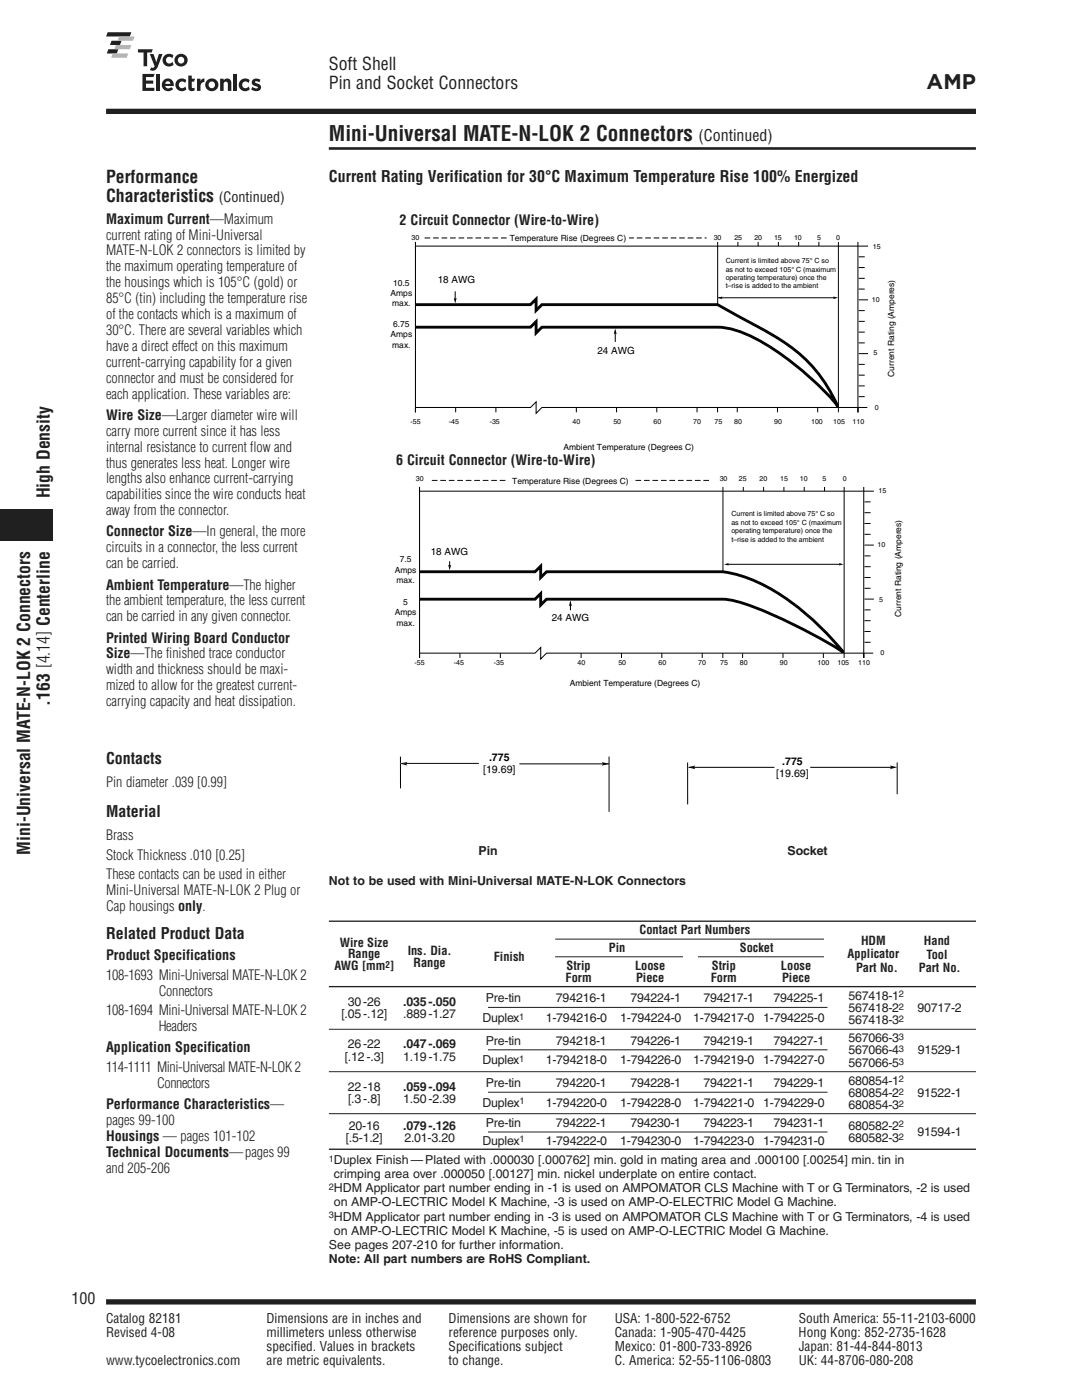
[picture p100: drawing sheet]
<svg xmlns="http://www.w3.org/2000/svg" width="216mm" height="279mm" viewBox="0 0 216 279" stroke-linecap="round" stroke-linejoin="round" font-family="sans-serif">
<defs><g id="words">
<g font-size="4.2" fill="#231f20">
<text x="184.9" y="17.8">AMP</text>
<text x="65.6" y="28">Mini-Universal MATE-N-LOK 2 Connectors</text>
</g>
<g font-size="3.5" fill="#231f20">
<text x="65.6" y="14">Soft Shell</text>
<text x="65.6" y="17.9">Pin and Socket Connectors</text>
<text x="21.2" y="36.5">Performance</text>
<text x="21.2" y="40.4">Characteristics</text>
<text x="9.9" y="99.5" transform="rotate(-90 9.9 99.5)">High Density</text>
<text x="9.9" y="140.8" transform="rotate(-90 9.9 140.8)">.163 [4.14] Centerline</text>
<text x="6" y="170.6" transform="rotate(-90 6 170.6)">Mini-Universal MATE-N-LOK 2 Connectors</text>
</g>
<g font-size="3.2" fill="#231f20">
<text x="139.4" y="28">(Continued)</text>
<text x="65.6" y="36.2">Current Rating Verification for 30°C Maximum Temperature Rise 100% Energized</text>
<text x="21.2" y="152.5">Contacts</text>
<text x="21.2" y="163.1">Material</text>
<text x="21.2" y="187.5">Related Product Data</text>
<text x="14.3" y="260.3">100</text>
</g>
<g font-size="2.8" fill="#231f20">
<text x="43.7" y="40.4">(Continued)</text>
<text x="21.2" y="44.6">Maximum Current—Maximum</text>
<text x="21.2" y="47.8">current rating of Mini-Universal</text>
<text x="79.7" y="45">2 Circuit Connector (Wire-to-Wire)</text>
<text x="21.2" y="51">MATE-N-LOK 2 connectors is limited by</text>
<text x="21.2" y="54.2">the maximum operating temperature of</text>
<text x="21.2" y="57.3">the housings which is 105°C (gold) or</text>
<text x="21.2" y="60.5">85°C (tin) including the temperature rise</text>
<text x="21.2" y="63.7">of the contacts which is a maximum of</text>
<text x="21.2" y="66.9">30°C. There are several variables which</text>
<text x="21.2" y="70">have a direct effect on this maximum</text>
<text x="21.2" y="73.2">current-carrying capability for a given</text>
<text x="21.2" y="76.4">connector and must be considered for</text>
<text x="21.2" y="79.6">each application. These variables are:</text>
<text x="21.2" y="83.8">Wire Size—Larger diameter wire will</text>
<text x="21.2" y="87">carry more current since it has less</text>
<text x="21.2" y="90.1">internal resistance to current flow and</text>
<text x="21.2" y="93.3">thus generates less heat. Longer wire</text>
<text x="79" y="92.8">6 Circuit Connector (Wire-to-Wire)</text>
<text x="21.2" y="96.5">lengths also enhance current-carrying</text>
<text x="21.2" y="99.7">capabilities since the wire conducts heat</text>
<text x="21.2" y="102.8">away from the connector.</text>
<text x="21.2" y="107.1">Connector Size—In general, the more</text>
<text x="21.2" y="110.2">circuits in a connector, the less current</text>
<text x="21.2" y="113.4">can be carried.</text>
<text x="21.2" y="117.7">Ambient Temperature—The higher</text>
<text x="21.2" y="120.8">the ambient temperature, the less current</text>
<text x="21.2" y="124">can be carried in any given connector.</text>
<text x="21.2" y="128.2">Printed Wiring Board Conductor</text>
<text x="21.2" y="131.4">Size—The finished trace conductor</text>
<text x="21.2" y="134.6">width and thickness should be maxi-</text>
<text x="21.2" y="137.8">mized to allow for the greatest current-</text>
<text x="21.2" y="140.9">carrying capacity and heat dissipation.</text>
<text x="21.2" y="157.1">Pin diameter .039 [0.99]</text>
<text x="21.2" y="167.7">Brass</text>
<text x="21.2" y="171.6">Stock Thickness .010 [0.25]</text>
<text x="21.2" y="175.5">These contacts can be used in either</text>
<text x="21.2" y="178.6">Mini-Universal MATE-N-LOK 2 Plug or</text>
<text x="21.2" y="181.8">Cap housings only.</text>
<text x="21.2" y="191.7">Product Specifications</text>
<text x="21.2" y="195.6">108-1693 Mini-Universal MATE-N-LOK 2</text>
<text x="21.2" y="202.6">108-1694 Mini-Universal MATE-N-LOK 2</text>
<text x="31.7" y="198.7">Connectors</text>
<text x="31.7" y="205.8">Headers</text>
<text x="21.2" y="210">Application Specification</text>
<text x="21.2" y="213.9">114-1111 Mini-Universal MATE-N-LOK 2</text>
<text x="21.2" y="221.3">Performance Characteristics—</text>
<text x="31.4" y="217.1">Connectors</text>
<text x="21.2" y="224.5">pages 99-100</text>
<text x="21.2" y="227.7">Housings — pages 101-102</text>
<text x="21.2" y="230.8">Technical Documents—pages 99</text>
<text x="21.2" y="234">and 205-206</text>
</g>
<g font-size="2.6" fill="#231f20">
<text x="21.2" y="264">Catalog 82181</text>
<text x="21.2" y="266.9">Revised 4-08</text>
<text x="53.2" y="264">Dimensions are in inches and</text>
<text x="53.2" y="266.9">millimeters unless otherwise</text>
<text x="53.2" y="269.7">specified. Values in brackets</text>
<text x="89.5" y="264">Dimensions are shown for</text>
<text x="89.5" y="266.9">reference purposes only.</text>
<text x="89.5" y="269.7">Specifications subject</text>
<text x="122.7" y="264">USA: 1-800-522-6752</text>
<text x="122.7" y="266.9">Canada: 1-905-470-4425</text>
<text x="122.7" y="269.7">Mexico: 01-800-733-8926</text>
<text x="159.4" y="266.9">Hong Kong: 852-2735-1628</text>
<text x="159.4" y="264">South America: 55-11-2103-6000</text>
<text x="159.4" y="269.7">Japan: 81-44-844-8013</text>
<text x="21.2" y="272.5">www.tycoelectronics.com</text>
<text x="53.2" y="272.5">are metric equivalents.</text>
<text x="89.5" y="272.5">to change.</text>
<text x="122.7" y="272.5">C. America: 52-55-1106-0803</text>
<text x="159.4" y="272.5">UK: 44-8706-080-208</text>
</g>
<g font-size="2.5" fill="#231f20">
<text x="95.5" y="170.6">Pin</text>
<text x="157.1" y="170.6">Socket</text>
<text x="65.6" y="176.6">Not to be used with Mini-Universal MATE-N-LOK Connectors</text>
<text x="67.8" y="188.9">Wire Size</text>
<text x="69.5" y="191.2">Range</text>
<text x="81.3" y="190.5">Ins. Dia.</text>
<text x="98.5" y="191.7">Finish</text>
<text x="121.5" y="190">Pin</text>
<text x="127.6" y="186.5">Contact Part Numbers</text>
<text x="147.6" y="190">Socket</text>
<text x="169.1" y="191.2">Applicator</text>
<text x="171.8" y="188.6">HDM</text>
<text x="184.4" y="188.6">Hand</text>
<text x="184.9" y="191.4">Tool</text>
<text x="66.7" y="193.7">AWG [mm ]</text>
<text x="82.5" y="193">Range</text>
<text x="112.8" y="196">Form</text>
<text x="113.1" y="193.5">Strip</text>
<text x="126.7" y="193.5">Loose</text>
<text x="126.9" y="196">Piece</text>
<text x="141.8" y="196">Form</text>
<text x="142" y="193.5">Strip</text>
<text x="155.8" y="193.5">Loose</text>
<text x="156" y="196">Piece</text>
<text x="170.8" y="194">Part No.</text>
<text x="183.3" y="194">Part No.</text>
<text x="68.1" y="203.2">[.05-.12]</text>
<text x="69.4" y="200.7">30-26</text>
<text x="80.5" y="203.2">.889-1.27</text>
<text x="80.5" y="200.7">.035-.050</text>
<text x="96.3" y="203.9">Duplex</text>
<text x="96.9" y="200">Pre-tin</text>
<text x="108.9" y="203.9">1-794216-0</text>
<text x="110.9" y="200">794216-1</text>
<text x="123.7" y="203.9">1-794224-0</text>
<text x="125.8" y="200">794224-1</text>
<text x="138.3" y="203.9">1-794217-0</text>
<text x="140.3" y="200">794217-1</text>
<text x="152.3" y="203.9">1-794225-0</text>
<text x="154.3" y="200">794225-1</text>
<text x="169.3" y="199.5">567418-1</text>
<text x="169.3" y="202">567418-2</text>
<text x="183.1" y="202">90717-2</text>
<text x="69.4" y="209.2">26-22</text>
<text x="80.5" y="209.2">.047-.069</text>
<text x="96.9" y="208.5">Pre-tin</text>
<text x="110.9" y="208.5">794218-1</text>
<text x="125.8" y="208.5">794226-1</text>
<text x="140.3" y="208.5">794219-1</text>
<text x="154.3" y="208.5">794227-1</text>
<text x="169.3" y="204.4">567418-3</text>
<text x="169.3" y="208">567066-3</text>
<text x="68.8" y="211.7">[.12-.3]</text>
<text x="80.5" y="211.7">1.19-1.75</text>
<text x="96.3" y="212.4">Duplex</text>
<text x="108.9" y="212.4">1-794218-0</text>
<text x="123.7" y="212.4">1-794226-0</text>
<text x="138.3" y="212.4">1-794219-0</text>
<text x="152.3" y="212.4">1-794227-0</text>
<text x="169.3" y="212.9">567066-5</text>
<text x="169.3" y="210.4">567066-4</text>
<text x="183.1" y="210.4">91529-1</text>
<text x="69.4" y="217.7">22-18</text>
<text x="69.4" y="220.1">[.3-.8]</text>
<text x="80.5" y="220.1">1.50-2.39</text>
<text x="80.5" y="217.7">.059-.094</text>
<text x="96.3" y="220.8">Duplex</text>
<text x="96.9" y="217">Pre-tin</text>
<text x="108.9" y="220.8">1-794220-0</text>
<text x="110.9" y="217">794220-1</text>
<text x="123.7" y="220.8">1-794228-0</text>
<text x="125.8" y="217">794228-1</text>
<text x="138.3" y="220.8">1-794221-0</text>
<text x="140.3" y="217">794221-1</text>
<text x="152.3" y="220.8">1-794229-0</text>
<text x="154.3" y="217">794229-1</text>
<text x="169.3" y="216.4">680854-1</text>
<text x="169.3" y="221.4">680854-3</text>
<text x="169.3" y="218.9">680854-2</text>
<text x="183.1" y="218.9">91522-1</text>
<text x="69" y="227.9">[.5-1.2]</text>
<text x="69.6" y="225.4">20-16</text>
<text x="80.5" y="225.4">.079-.126</text>
<text x="80.7" y="227.9">2.01-3.20</text>
<text x="97" y="224.9">Pre-tin</text>
<text x="110.9" y="224.9">794222-1</text>
<text x="125.8" y="224.9">794230-1</text>
<text x="140.3" y="224.9">794223-1</text>
<text x="154.3" y="224.9">794231-1</text>
<text x="169.3" y="227.9">680582-3</text>
<text x="169.3" y="225.4">680582-2</text>
<text x="183.1" y="226.7">91594-1</text>
<text x="66.6" y="232.3">Duplex Finish—Plated with .000030 [.000762] min. gold in mating area and .000100 [.00254] min. tin in</text>
<text x="96.3" y="228.4">Duplex</text>
<text x="108.9" y="228.4">1-794222-0</text>
<text x="123.7" y="228.4">1-794230-0</text>
<text x="138.3" y="228.4">1-794223-0</text>
<text x="152.3" y="228.4">1-794231-0</text>
<text x="66.6" y="235.1">crimping area over .000050 [.00127] min. nickel underplate on entire contact.</text>
<text x="66.6" y="238">HDM Applicator part number ending in -1 is used on AMPOMATOR CLS Machine with T or G Terminators, -2 is used</text>
<text x="66.6" y="240.8">on AMP-O-LECTRIC Model K Machine, -3 is used on AMP-O-ELECTRIC Model G Machine.</text>
<text x="66.6" y="243.6">HDM Applicator part number ending in -3 is used on AMPOMATOR CLS Machine with T or G Terminators, -4 is used</text>
<text x="65.6" y="249.2">See pages 207-210 for further information.</text>
<text x="66.6" y="246.4">on AMP-O-LECTRIC Model K Machine, -5 is used on AMP-O-LECTRIC Model G Machine.</text>
<text x="65.6" y="252.1">Note: All part numbers are RoHS Compliant.</text>
</g>
<g font-size="2.1">
<text x="96.4" y="154.3">[19.69]</text>
<text x="97.6" y="151.9">.775</text>
<text x="154.9" y="155.1">[19.69]</text>
<text x="156.1" y="152.7">.775</text>
</g>
<g font-size="2">
<text x="87.4" y="56.4">18 AWG</text>
<text x="119.2" y="70.7">24 AWG</text>
<text x="85.9" y="110.7">18 AWG</text>
<text x="110.1" y="123.9">24 AWG</text>
</g>
<g font-size="1.9" fill="#231f20">
<text x="76.9" y="193.2">2</text>
<text x="103.6" y="203.5">1</text>
<text x="179.4" y="199.1">2</text>
<text x="179.4" y="201.5">2</text>
<text x="179.4" y="204">2</text>
<text x="179.4" y="207.5">3</text>
<text x="103.6" y="211.9">1</text>
<text x="179.4" y="212.5">3</text>
<text x="179.4" y="210">3</text>
<text x="103.6" y="220.4">1</text>
<text x="179.4" y="216">2</text>
<text x="179.4" y="220.9">2</text>
<text x="179.4" y="218.5">2</text>
<text x="103.6" y="228">1</text>
<text x="179.4" y="225">2</text>
<text x="179.4" y="227.5">2</text>
<text x="65.6" y="231.9">1</text>
<text x="65.6" y="237.5">2</text>
<text x="65.6" y="243.2">3</text>
</g>
<g font-size="1.7">
<text x="101.7" y="48">Temperature Rise (Degrees C)</text>
<text x="77.9" y="59.1">Amps</text>
<text x="78.5" y="57">10.5</text>
<text x="78.3" y="61.1">max.</text>
<text x="78.5" y="65.2">6.75</text>
<text x="77.9" y="67.3">Amps</text>
<text x="78.3" y="69.4">max.</text>
<text x="178.4" y="75.2" transform="rotate(-90 178.4 75.2)">Current Rating (Amperes)</text>
<text x="112.4" y="89.7">Ambient Temperature (Degrees C)</text>
<text x="102.2" y="96.6">Temperature Rise (Degrees C)</text>
<text x="79.8" y="112.2">7.5</text>
<text x="78.8" y="114.3">Amps</text>
<text x="79.1" y="116.4">max.</text>
<text x="78.8" y="122.8">Amps</text>
<text x="79.1" y="124.9">max.</text>
<text x="80.5" y="120.7">5</text>
<text x="179.8" y="123.1" transform="rotate(-90 179.8 123.1)">Current Rating (Amperes)</text>
<text x="113.7" y="136.9">Ambient Temperature (Degrees C)</text>
</g>
<g font-size="1.4">
<text x="82.1" y="47.9">30</text>
<text x="142.4" y="47.9">30</text>
<text x="146.5" y="47.9">25</text>
<text x="150.5" y="47.9">20</text>
<text x="154.4" y="47.9">15</text>
<text x="158.4" y="47.9">10</text>
<text x="163" y="47.9">5</text>
<text x="166.9" y="47.9">0</text>
<text x="144.8" y="52.5">Current is limited above 75° C so</text>
<text x="174.2" y="49.7">15</text>
<text x="144.8" y="54.2">as not to exceed 105° C (maximum</text>
<text x="144.8" y="55.9">operating temperature) once the</text>
<text x="144.8" y="57.6">t–rise is added to the ambient</text>
<text x="174" y="60.4">10</text>
<text x="174.3" y="70.9">5</text>
<text x="174.6" y="81.9">0</text>
<text x="81.9" y="84.7">-55</text>
<text x="89.6" y="84.7">-45</text>
<text x="97.7" y="84.7">-35</text>
<text x="114.2" y="84.7">40</text>
<text x="122.4" y="84.7">50</text>
<text x="130.4" y="84.7">60</text>
<text x="138.3" y="84.7">70</text>
<text x="142.6" y="84.7">75</text>
<text x="146.5" y="84.7">80</text>
<text x="154.5" y="84.7">90</text>
<text x="161.8" y="84.7">100</text>
<text x="166.2" y="84.7">105</text>
<text x="170.1" y="84.7">110</text>
<text x="83" y="96">30</text>
<text x="143.6" y="96">30</text>
<text x="147.4" y="96">25</text>
<text x="151.5" y="96">20</text>
<text x="155.7" y="96">15</text>
<text x="159.6" y="96">10</text>
<text x="164.1" y="96">5</text>
<text x="168.2" y="96">0</text>
<text x="175.3" y="98.3">15</text>
<text x="145.9" y="102.9">Current is limited above 75° C so</text>
<text x="145.9" y="104.7">as not to exceed 105° C (maximum</text>
<text x="145.9" y="106.4">operating temperature) once the</text>
<text x="145.9" y="108.2">t–rise is added to the ambient</text>
<text x="175.1" y="109.1">10</text>
<text x="175.4" y="120.1">5</text>
<text x="175.7" y="130.8">0</text>
<text x="82.7" y="132.7">-55</text>
<text x="90.5" y="132.7">-45</text>
<text x="98.6" y="132.7">-35</text>
<text x="115.2" y="132.7">40</text>
<text x="123.4" y="132.7">50</text>
<text x="131.4" y="132.7">60</text>
<text x="139.3" y="132.7">70</text>
<text x="143.7" y="132.7">75</text>
<text x="147.6" y="132.7">80</text>
<text x="155.6" y="132.7">90</text>
<text x="163.1" y="132.7">100</text>
<text x="167.1" y="132.7">105</text>
<text x="171.2" y="132.7">110</text>
</g>
</g></defs>
<path d="M21.2 259.8h173.5" fill="none" stroke="#231f20" stroke-width="1.1" stroke-linecap="butt"/>
<path d="M65.6 24.9h129.1v4.2h-129.1z" fill="#fff"/>
<path d="M65.6 29.6h129.1" fill="none" stroke="#231f20" stroke-width=".53"/>
<path d="M154.5 6.4h40.2v12.3h-40.2z" fill="#fff"/>
<path d="M21.2 22.2h173.5" fill="none" stroke="#231f20" stroke-width="1.1" stroke-linecap="butt"/>
<path d="M21.2 6.4h40.2v13.8h-40.2z" fill="#fff"/>
<g fill="#231f20">
<path d="M21.5 6.4h4.7l-.3 .9h-4.7z"/>
<path d="M22.3 8.1h2l-.4 .9h-2z"/>
<path d="M21.6 9.8h2l-.3 .9h-2z"/>
</g>
<g fill="#b2b3b7">
<path d="M23.8 7.3h3.1l-.4 .8h-3.1z"/>
<path d="M23.1 9h3.1l-.3 .8h-3.1z"/>
<path d="M22.5 10.7h3.1l-.3 .8h-3.1z"/>
</g>
<g fill="#231f20">
<path d="M29.9 10.8h.7l.6 1.6 .5-1.6h.7l-.9 2.5a1.04 1.04 0 0 1-1.6 .7l.3-.5h.4l.3-.3z"/>
<path d="M27.5 9.8h3l-.3 .7h-.8v2.7h-.8v-2.7h-1.1z"/>
<path d="M32.9 11a1.34 1.34 0 0 1 1.7 .1l-.2 .5a.69 .69 0 0 0-1.1-.1 .69 .69 0 0 0 .1 1.1 .69 .69 0 0 0 1-.3l.2 .6a1.28 1.28 0 0 1-1.8-.1 1.28 1.28 0 0 1 .1-1.8z"/>
<path d="M28.4 14.8h2.5l-.3 .6h-1.5v.7h1.5v.6h-1.5v.8h1.7v.6h-2.4z"/>
<path d="M31.2 14.8h.7v3.3h-.7z"/>
<path d="M37.6 15.1h.7v.6h.6l-.2 .6h-.4v1a.33 .33 0 0 0 .5 .2v.5l-.3 .2a.7 .7 0 0 1-.9-.7z"/>
<path d="M43.9 15.7h.7v.4a.84 .84 0 0 1 1-.4 .84 .84 0 0 1 .6 .9v1.5h-.7l-.1-1.6a.43 .43 0 0 0-.7 0l-.1 1.6h-.7z"/>
<path d="M46.6 14.8h.7v.6h-.7z"/>
<path d="M46.6 15.7h.7v2.4h-.7z"/>
<path d="M50.5 15.9a1.33 1.33 0 0 1 1.5 0l-.2 .5-.3-.1a.45 .45 0 0 0-.6 .1l.1 .1a1.06 1.06 0 0 1 1 1.2 1.31 1.31 0 0 1-1.9 .1l.2-.5 .3 .2a.58 .58 0 0 0 .9 0l-.2-.2a1.03 1.03 0 0 1-1-1.2z"/>
<path d="M35.5 15.9a1.34 1.34 0 0 1 1.7 .1l-.2 .6a.69 .69 0 0 0-1.1-.2 .69 .69 0 0 0 .1 1.1 .69 .69 0 0 0 1-.2l.2 .5a1.28 1.28 0 0 1-1.9 0 1.28 1.28 0 0 1 .2-1.9z"/>
<path d="M48.1 15.9a1.34 1.34 0 0 1 1.7 .1l-.2 .6a.69 .69 0 0 0-1.1-.2 .69 .69 0 0 0 .1 1.1 .69 .69 0 0 0 1-.2l.2 .5a1.28 1.28 0 0 1-1.8 0 1.28 1.28 0 0 1 .1-1.9z"/>
<path d="M39.3 15.7h.7v.5a.75 .75 0 0 1 .8-.5v.7a.72 .72 0 0 0-.8 .8v.9h-.7z"/>
<path d="M-.1 101.6h10.7v6.3h-10.7z"/>
<path d="M35.5 12a.66 .66 0 0 1 1.3 0 .66 .66 0 0 1-1.3 0zM34.8 12a1.3 1.3 0 0 0 2.6 0 1.3 1.3 0 0 0-2.6 0z"/>
<path d="M33.2 16.3a.51 .51 0 0 1 .8 .4h-1zM32.8 15.9a1.29 1.29 0 0 0-.2 1.9 1.29 1.29 0 0 0 2-.1l-.4-.3-.2 .1a.66 .66 0 0 1-1-.3h1.7a1.22 1.22 0 0 0-.5-1.3 1.22 1.22 0 0 0-1.4 0z"/>
<path d="M41.6 16.9a.66 .66 0 0 1 1.3 0 .66 .66 0 0 1-1.3 0zM41 17a1.3 1.3 0 0 0 2.6 0 1.3 1.3 0 0 0-2.6 0z"/>
</g>
<g fill="#fff">
<path d="M65.6 33.9h129.2v5.3h-129.2z"/>
<path d="M65.6 156.5h63.5v12.6h-63.5z"/>
<path d="M130.4 156.7h64.4v14.3h-64.4z"/>
</g>
<path d="M65.6 183.8h129.2M65.6 196.9h129.2M65.6 229.4h129.2" fill="none" stroke="#231f20" stroke-width=".26"/>
<path d="M110.8 187.4h53.6M110.8 190.9h53.6M65.6 205.4h129.2M65.6 213.9h129.2M97.4 201h67.7M97.4 209.5h67.7M97.4 218h67.7M65.6 222.3h129.2M97.4 225.9h67.7" fill="none" stroke="#231f20" stroke-width=".2"/>
<g fill="#fff">
<path d="M65.6 174.8h129.2v3h-129.2z"/>
<path d="M136.3 190.2h2.8v3.2h-2.8z"/>
</g>
<path d="M79.9 151v6.3M103.6 152.4h17.9M121.5 151v11" fill="none" stroke="#000" stroke-width=".2"/>
<path d="M79.9 152.4l1.4-.4-.3 .4 .3 .4zM120.1 152.1l1.4 .3-1.4 .4 .2-.4z" fill="#000"/>
<path d="M79.9 152.4h15.7z" fill="#fff"/>
<g fill="none" stroke="#000" stroke-width=".2">
<path d="M82.9 48.3v34M82.9 49.1h90.3M143.2 48.3v12.6M147.2 48.3v.8M151.3 48.3v.8M155.3 48.3v.8M159.4 48.3v.8M163.4 48.3v.8M171.2 48.3v34M90.9 81.3v1M98.9 81.3v1M115 81.3v1"/>
<path d="M123 81.3v1M131.1 81.3v1M139.1 81.3v1M143.2 81.3v1M147.1 81.3v1M155.1 81.3v1M163.2 81.3v1M79.9 152.4h15.7M137.2 152.2v8.3M137.4 153.1h17.1M161.7 153.1h16.4M179 152.2v6.3"/>
</g>
<path d="M137.3 153.1l1.4-.3-.2 .3 .2 .4zM177.6 152.8l1.4 .3-1.4 .4 .2-.4z" fill="#000"/>
<path d="M84.7 47.5h56.3" fill="none" stroke="#000" stroke-width=".2" stroke-dasharray="1.1 .6 1.1 .6 1.1 .6" stroke-linecap="butt"/>
<path d="M101.1 46.3h24.4v2.2h-24.4z" fill="#fff"/>
<path d="M82.9 60.8h22.9l1.2-1.1v2.3l1.1-1.2h35.1l1.8 1a113 113 0 0 1 13.6 8.1 28.9 28.9 0 0 1 8.7 11.4 52.9 52.9 0 0 0-13.4-11.9 21.8 21.8 0 0 0-10.7-4.1h-35.1l-1.1 1.2v-2.3l-1.2 1.1h-22.9" fill="none" stroke="#000" stroke-width=".56"/>
<g fill="#fff">
<path d="M167.4 79.3h.9v2.7h-.9z"/>
<path d="M165.5 81.4h2.7v.9h-2.7z"/>
</g>
<g fill="none" stroke="#000" stroke-width=".2">
<path d="M90.8 58.1v1.8M143.3 59.4h23.4M167.3 48.3v34M171.3 51.3h1.3M171.3 53.4h1.3M171.3 55.5h1.3M171.3 57.7h1.3M171.3 59.8h1.9M122.8 66v2.2M171.3 62h1.3M171.3 64.1h1.3M171.3 66.3h1.3"/>
<path d="M171.3 68.4h1.3M171.3 72.7h1.3M171.3 74.9h1.3M171.3 77h1.3M171.3 79.2h1.3M171.3 70.6h1.9M82.9 81.3h23l1.1-1.1v2.3l1.1-1.2h65M83.7 97.2v34.1M83.7 98h90.7M144.3 97.2v17M148.3 97.2v.8M152.4 97.2v.8"/>
<path d="M156.4 97.2v.8M160.5 97.2v.8M164.5 97.2v.8M172.3 97.2v34.1M91.8 130.3v1M99.8 130.3v1M115.9 130.3v1M124 130.3v1M132.1 130.3v1M140.1 130.3v1M144.2 130.3v1M148.2 130.3v1"/>
<path d="M156.2 130.3v1M164.3 130.3v1"/>
</g>
<path d="M143.2 59.4l1-.2-.2 .2 .2 .3zM166.2 59.2l1 .2-1 .3 .2-.3zM90.5 59.4l.3 .2 .3-.2-.3 1.2zM122.8 65.6l.3 1.1-.3-.2-.3 .2z" fill="#000"/>
<path d="M86.2 95.9h55.8" fill="none" stroke="#000" stroke-width=".2" stroke-dasharray="1.1 .6 1.1 .6 1.1 .6" stroke-linecap="butt"/>
<path d="M100.9 94.7h25.5v2.5h-25.5z" fill="#fff"/>
<path d="M83.7 114.1h23.1l1.1-1.1v2.3l1.1-1.2h35.2a32.7 32.7 0 0 1 15.7 7.6l4 3.7 4.5 4.9a93.8 93.8 0 0 0-21.5-10.3l-2.7-.4h-35.2l-1.1 1.2v-2.3l-1.1 1.1h-23.1" fill="none" stroke="#000" stroke-width=".56"/>
<g fill="#fff">
<path d="M168.5 128.3h.9v2.7h-.9z"/>
<path d="M166.6 130.4h2.8v.9h-2.8z"/>
</g>
<g fill="none" stroke="#000" stroke-width=".2">
<path d="M168.4 97.2v34.1M89.7 112v1.3M145.1 112.6h22.6M172.5 108.8h1.9M172.5 119.6h1.9M172.5 100.2h1.2M172.5 102.3h1.2M172.5 104.5h1.2M172.5 106.6h1.2M172.5 110.9h1.2M172.5 113.1h1.2M172.5 115.3h1.2"/>
<path d="M172.5 117.4h1.2M83.8 130.3h23l1.1-1.1v2.3l1.2-1.2h65.1M113.8 120.1v1.7M172.5 121.7h1.2M172.5 123.9h1.2M172.5 126h1.2M172.5 128.2h1.2"/>
</g>
<path d="M89.4 112.7l.3 .2 .3-.2-.3 1.1zM113.8 119.9l.3 1.1-.3-.2-.3 .2zM144.5 112.6l.9-.2-.1 .2 .1 .3zM167.4 112.4l.9 .2-.9 .3 .1-.3z" fill="#000"/>
<g fill="#fff">
<path d="M79 90.7h115v3.1h-115z"/>
<path d="M79.7 42.8h115.1v3.2h-115.1z"/>
</g>
<use href="#words"/>
</svg>
